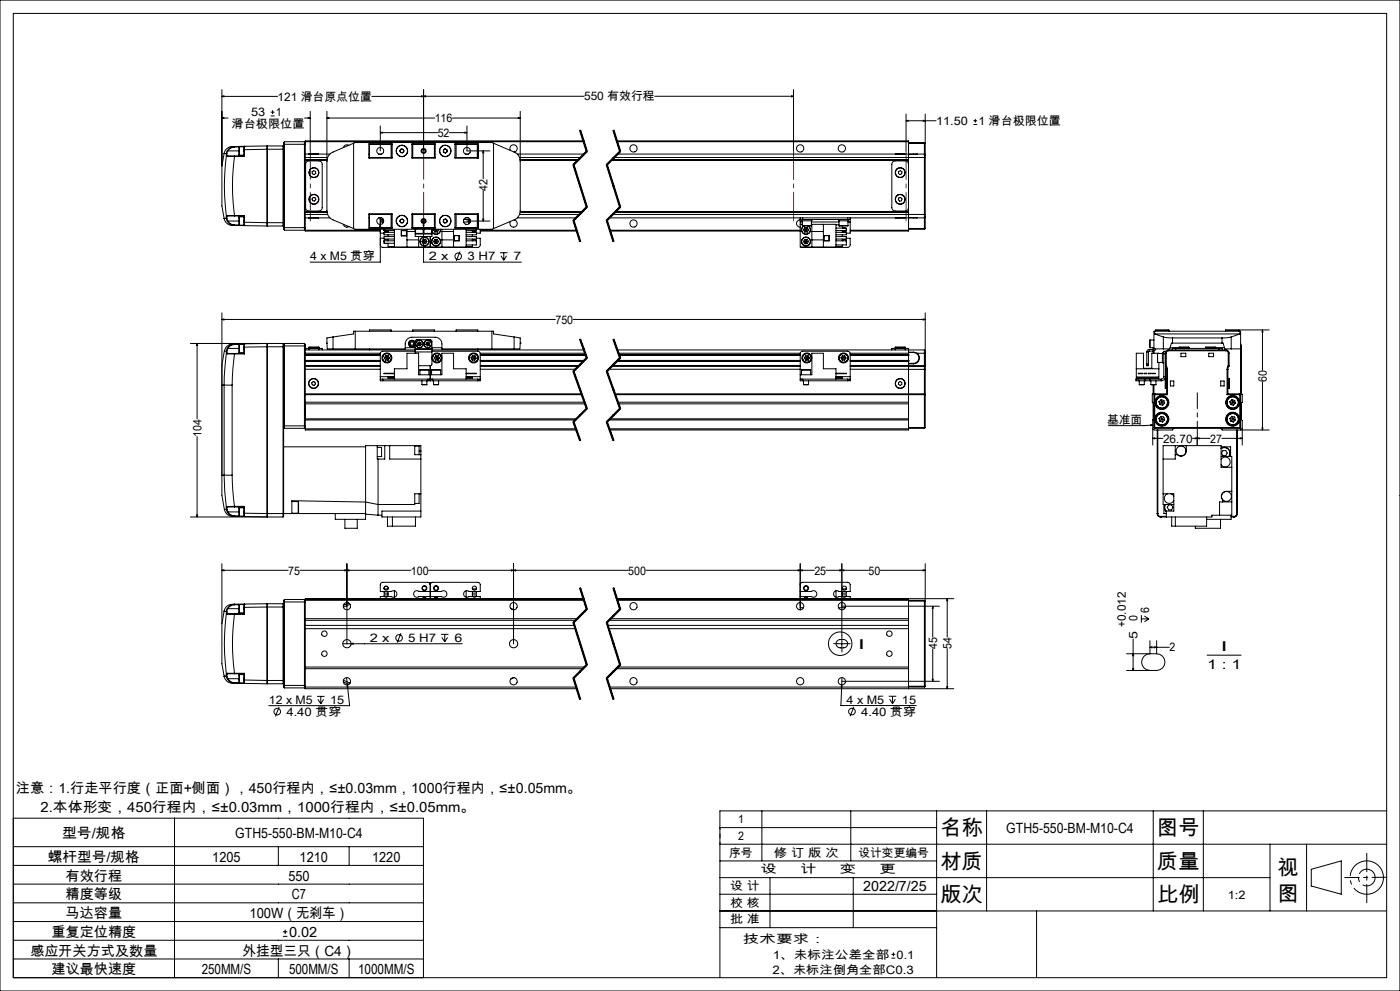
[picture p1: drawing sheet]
<svg xmlns="http://www.w3.org/2000/svg" width="420mm" height="297mm" viewBox="0 0 420 297" stroke-linecap="round" stroke-linejoin="round" font-family="sans-serif">
<defs><g id="words">
<g font-size="6.3">
<text x="282.1" y="250.3">名称</text>
<text x="347.1" y="250.3">图号</text>
<text x="282.1" y="260.3">材质</text>
<text x="347.1" y="260.3">质量</text>
<text x="383.3" y="262.1">视</text>
<text x="383.3" y="269.9">图</text>
<text x="282.1" y="270.3">版次</text>
<text x="347.1" y="270.3">比例</text>
</g>
<g font-size="4.2">
<text x="4.8" y="237.6">注意：1.行走平行度（正面+侧面），450行程内，≤±0.03mm，1000行程内，≤±0.05mm。</text>
<text x="12.2" y="243.3">2.本体形变，450行程内，≤±0.03mm，1000行程内，≤±0.05mm。</text>
<text x="18.6" y="251.3">型号/规格</text>
<text x="70.6" y="251.3">GTH5-550-BM-M10-C4</text>
<text x="301.9" y="249.5">GTH5-550-BM-M10-C4</text>
<text x="14.4" y="258.3">螺杆型号/规格</text>
<text x="19.7" y="263.9">有效行程</text>
<text x="63.7" y="258.3">1205</text>
<text x="86.5" y="263.9">550</text>
<text x="89.9" y="258.3">1210</text>
<text x="111.7" y="258.3">1220</text>
<text x="19.7" y="269.5">精度等级</text>
<text x="87.6" y="269.5">C7</text>
<text x="259" y="267">2022/7/25</text>
<text x="19.7" y="275.2">马达容量</text>
<text x="74.9" y="275.2">100W（无刹车）</text>
<text x="15.5" y="280.8">重复定位精度</text>
<text x="86.7" y="280.8">0.02</text>
<text x="9.1" y="286.4">感应开关方式及数量</text>
<text x="72.7" y="286.4">外挂型三只（C4）</text>
<text x="15.5" y="292">建议最快速度</text>
<text x="60.5" y="292">250MM/S</text>
<text x="86.7" y="292">500MM/S</text>
<text x="107.4" y="292">1000MM/S</text>
</g>
<g font-size="4.1">
<text x="257.5" y="194.5">I</text>
<text x="366.2" y="195.2">I</text>
<text x="362.1" y="200.4">1 : 1</text>
</g>
<g font-size="3.5">
<text x="75.3" y="34.9">53</text>
<text x="82.7" y="34.9">1</text>
<text x="83.3" y="30.1">121 滑台原点位置</text>
<text x="175.2" y="30.1">550 有效行程</text>
<text x="69.4" y="38.4">滑台极限位置</text>
<text x="130.4" y="36.6">116</text>
<text x="131.3" y="41">52</text>
<text x="280.8" y="37.4">11.50</text>
<text x="293.6" y="37.4">1 滑台极限位置</text>
<text x="146.3" y="57.1" transform="rotate(-90 146.3 57.1)">42</text>
<text x="93.1" y="78.1">4 x M5 贯穿</text>
<text x="128.7" y="78.1">2 x</text>
<text x="140.2" y="78.1">3 H7</text>
<text x="154.1" y="78.1">7</text>
<text x="166.6" y="97">750</text>
<text x="380" y="114.5" transform="rotate(-90 380 114.5)">60</text>
<text x="60.4" y="130.8" transform="rotate(-90 60.4 130.8)">104</text>
<text x="332.1" y="127">基准面</text>
<text x="348.9" y="132.6">26.70</text>
<text x="363" y="132.6">27</text>
<text x="86.5" y="172.2">75</text>
<text x="123.3" y="172.2">100</text>
<text x="188.5" y="172.2">500</text>
<text x="244.3" y="172.2">25</text>
<text x="260.5" y="172.2">50</text>
<text x="344.8" y="183.7" transform="rotate(-90 344.8 183.7)">6</text>
<text x="337.7" y="188" transform="rotate(-90 337.7 188)">+0.012</text>
<text x="341.2" y="191.5" transform="rotate(-90 341.2 191.5)">5</text>
<text x="341.2" y="186.2" transform="rotate(-90 341.2 186.2)">0</text>
<text x="110.9" y="192.4">2 x</text>
<text x="122.5" y="192.4">5 H7</text>
<text x="136.3" y="192.4">6</text>
<text x="281.1" y="194.4" transform="rotate(-90 281.1 194.4)">45</text>
<text x="285.4" y="194.4" transform="rotate(-90 285.4 194.4)">54</text>
<text x="350.8" y="195.3">2</text>
<text x="80.7" y="211">12 x M5</text>
<text x="85.9" y="214.5">4.40 贯穿</text>
<text x="99.1" y="211">15</text>
<text x="254" y="211">4 x M5</text>
<text x="258.3" y="214.5">4.40 贯穿</text>
<text x="270.6" y="211">15</text>
<text x="221.4" y="246.8">1</text>
<text x="221.4" y="251.8">2</text>
<text x="218.8" y="256.8">序号</text>
<text x="232.2" y="256.8">修 订 版 次</text>
<text x="257.5" y="256.8">设计变更编号</text>
<text x="228.2" y="261.8">设</text>
<text x="240.1" y="261.8">计</text>
<text x="252" y="261.8">变</text>
<text x="263.9" y="261.8">更</text>
<text x="219.1" y="266.7">设 计</text>
<text x="368.3" y="269.3">1:2</text>
<text x="219.1" y="271.7">校 核</text>
<text x="219.1" y="276.7">批 准</text>
<text x="222.9" y="282.7">技术要求：</text>
<text x="231.8" y="287.3">1、未标注公差全部 0.1</text>
<text x="231.7" y="291.8">2、未标注倒角全部C0.3</text>
</g>
</g></defs>
<g fill="none" stroke="#000" stroke-width=".3">
<path d="M0 0h420v297h-420zM4 4h412v289h-412zM66.6 35.4l.6-.2v.3zM66.6 28.9l.6-.2v.3zM66.6 35.4h1.8M66.6 28.9h16.7M66.6 26.9v22.8M81.2 34.7h1.1M81.2 33.6h1.1M81.8 33.1v1.1M91.4 35.4h1.7M92.5 35.2l.6 .2-.6 .1z"/>
<path d="M93.1 33.4v11.8M98.1 35.4l.6-.2v.3zM98.1 33.4v29.7a2.94 2.94 0 0 0 1.8 2.8l6.2 2.6M98.1 35.4h32.3M114.1 39.8l.6-.2v.3zM114.1 37.7v7.5M114.1 39.8h17.2M126.5 28.7l.6 .2-.6 .1zM127.1 28.9l.6-.2v.3zM127.1 26.9v18.3M134.8 39.8h5.3M135.7 35.4h20.4"/>
<path d="M139.5 39.6l.6 .2-.6 .1zM140.1 37.7v7.5h6.9M155.5 35.2l.6 .2-.6 .1zM156.1 33.4v29.7l-.2 1.2a2.76 2.76 0 0 1-1.7 1.6l-6.1 2.6M173.9 39.1l2 6.3M174 39l2 6.4-4 4 4 12.7-4 4 2 6.3M174.2 39l1 3.2M175.2 28.9h-63.7M183.9 39.1l2 6.3M184 39l2 6.4-4 4 4 12.7-4 4 2 6.3M184.2 39l2 6.3M196.4 28.9h41.7"/>
<path d="M237.5 28.7l.6 .2-.6 .1zM238.1 26.9v18.3M271.8 36.2l.6-.1v.2zM271.8 36.2h9M271.8 34.2v11M277 36.1l.6 .1-.6 .1zM277.6 34.2v12.2M292 37.3h1.2M292 36.2h1.2M292.6 35.6v1.2M66.6 49.7v12l.6 3.8M67.2 46h.1"/>
<path d="M67.2 46l.7 .1M67.2 46l-.6 3.7M67.9 46.6a71.1 71.1 0 0 0 0 18.2M67.9 46.6l.3 .3M67.9 46.1v.5M68.1 46v.5M68.1 46l-.2 .1M68.1 46.5l.2 .2M68.1 46.5l-.2 .1M68.2 46.9h2.1M68.2 45.2l-.3 .9M68.2 45.2h.1"/>
<path d="M68.3 46.7h2M68.3 46.7l-.1 .2M68.3 45.2l-.2 .8M68.3 45.2h3.4M70.3 43.9h-.2a2.52 2.52 0 0 0-2.9 2.1M70.3 46.9a65.7 65.7 0 0 0 0 17.7M70.3 46.7v.2M70.3 43.9a2.6 2.6 0 0 0-2.1 1.3M70.3 43.9v.2M70.3 44.1l-1.5 .5-.5 .6M70.3 46.9h3M70.3 46.7h2.9"/>
<path d="M71.7 44l-1.4 .1M71.8 44v2.5M71.8 44h1.4M71.8 46.5h1.4M73.2 44.9h.1M73.2 44v.9M73.2 46.7l.1 .2M73.2 44.9v1.8M73.2 44h.1M73.3 43.8v1.1M73.3 43.8l6.8-.1v1M73.3 43.8l-.1 .2"/>
<path d="M73.3 44.9v2M73.3 43.8l-3 .1M80.1 44.7v22M80.1 44.7l-6.8 .2M80.1 44.7h5M80.2 43.7v24M80.2 43.7h4.7M80.2 43.7l-.1 .2M84.9 43.7v24M84.9 43.7l.2 .2M85.1 43.2v1.5M85.1 44.7v22"/>
<path d="M85.1 43.2h6.5M85.3 42.5v26.5M85.3 42.5l-.2 .2v.5M85.3 42.5h6M91.3 42.5v26.5M91.3 42.5l.3 .2M91.6 42.7v.5M91.6 42.5v.2M91.6 43.2v25M91.6 46.2h7.4M91.6 47.9h6.5M91.6 48h6.5"/>
<path d="M91.6 42.5h83.5M91.6 47.2h6.7M91.6 47.8h6.5M92 48.5l.7-.3h3a1.02 1.02 0 0 1 1 1v13a1.02 1.02 0 0 1-1 1h-3a1.02 1.02 0 0 1-1-1v-13.2zM92.6 46.2h3M93.6 51.5l.5-.4 .6 .3v.6l-.5 .3-.5-.2zM93.9 59.2l.6 .1 .3 .5-.4 .5-.6-.1-.2-.5zM98.1 48.3a2.94 2.94 0 0 1 1.8-2.7l6.7-2.9h41l6.6 2.9a2.94 2.94 0 0 1 1.9 2.7M104.7 43.6a1.07 1.07 0 0 0-1.7 .6M106.1 42.9v25.6M110.7 46.2h.1M110.7 47.2h.1"/>
<path d="M110.7 43.1h7v4.3h-7zM110.8 47.2h6.9M113.6 46.2h.9M117.3 43.2v4M117.7 43.2h-6.9v4.2M120 45.2l.3 .5M120.3 45.7l.5 .1M120.3 44.7l-.3 .5M120.3 44.7l.6 .1M120.9 44.8l.2 .5M121.1 45.3l-.3 .5M123.6 43.1h7v4.3h-7z"/>
<path d="M123.6 43.2h7M123.6 47.2h7M123.8 43.2v4M124 43.1l.1 .1M130.3 43.2v4M133 45l.1 .6M133.1 45.6l.6 .2M133.5 44.7l.5 .2M133.5 44.7l-.5 .3M134 44.9l.1 .5M134.1 45.4l-.4 .4M136.5 43.2h6.8v4.2"/>
<path d="M136.5 43.1h7v4.3h-7zM136.5 47.2h6.8M136.8 43.2v4M139.6 46.2h.9M143.2 43.2v4M143.3 46.2h.2M143.3 47.2h.2M145 45.2v8.4M145 57.1v9.1M145 45.2l.1 .6h-.3zM148.1 42.9v25.6M153.2 45.1a1.1 1.1 0 0 1 .4-1.6 1.1 1.1 0 0 1 1.5 .6 1.1 1.1 0 0 1-.8 1.5"/>
<path d="M155.2 46.2h20M155.9 47.2h18.3M156 47.9h17.5M156 47.8h17.6M156.1 48h17.3M171.9 49.4l4 12.7M172.2 49.3l4 12.7M175 42.2h-83.4v.3M175.2 42.2l1 3.1zM175.9 45.3l-4 4M176.2 45.5l-4 4M181.9 49.4l4 12.7"/>
<path d="M182.2 49.3l4 12.7M183.4 48h89.2M183.5 47.9h89.1M183.6 47.8h89M184.2 47.2h93.1M185 42.2h87.6v.3M185.1 42.5h87.5M185.2 46.2h88.8M185.9 45.3l-4 4M186.2 45.5l-4 4M268.6 46.2h2.9M269.6 51.4l.5-.3 .5 .4-.1 .6-.5 .2-.5-.3z"/>
<path d="M269.7 59.3l.5-.1 .4 .4-.2 .6-.5 .1-.4-.4zM272.6 49.2a1.02 1.02 0 0 0-1-1h-3a1.02 1.02 0 0 0-1.1 1v13a1.02 1.02 0 0 0 1.1 1h3a1.02 1.02 0 0 0 1-1M272.6 42.5v4.7M272.6 47.2v17.1M272.6 42.7h4.7M272.6 43h4.7M274 46.2h-1.4v1M274 46.2h1.2M274 46.2h.1M277.3 46.2v1M277.3 46.2l.3 .2M277.3 47.2h.3"/>
<path d="M277.3 46.2h-3.3M277.3 42.7l.3 .3h-.3M277.3 42.7v.3M277.3 43v3.2M277.3 47.2v17.1M277.6 46.4v.8M277.6 47.2v17.1M67.2 65.5a2.71 2.71 0 0 0 3.1 2.1M67.2 65.5h.1M67.9 64.8l.2 .1M67.9 64.8v.6M67.9 65.4h.2"/>
<path d="M67.9 65.4l.3 .9M67.9 65.4l-.7 .1M68.1 65.4l.2 .8M68.1 64.9v.5M68.2 64.6h2.1M68.2 64.6l-.3 .2M68.2 64.6l.1 .1M68.2 66.3a2.46 2.46 0 0 0 2.1 1.3M68.3 64.7h2M68.3 64.7l-.2 .2M68.3 66.2l-.1 .1M68.3 66.2l.6 .7 1.4 .5"/>
<path d="M68.3 66.2h3.4M70.3 64.6v.1M70.3 67.4v.2M70.3 64.6h3M70.3 64.7h2.9M70.3 67.6h3M70.3 67.4h1.4M71.8 65v2.5M71.8 65h1.4M71.8 67.5h1.4M73.2 66.6h.1M73.2 66.6v.9"/>
<path d="M73.2 67.5l.1 .1M73.2 67.5h.1M73.2 64.7v1.9M73.3 66.6v1M73.3 64.6l-.1 .1M73.3 64.6v2M73.3 66.6l6.8 .1M80.1 66.7v1l-6.8-.1M80.1 66.7h5M80.1 67.6l.1 .1M80.2 67.7h4.7M85.1 66.7v1.5"/>
<path d="M85.1 68.2l.2 .8M85.1 68.2h6.5M85.1 67.6l-.2 .1M85.3 69h6M91.6 69v.2h22.5M91.6 68.2v.5M91.6 68.7v.3M91.6 63.5h6.5M91.6 65.3h7.4M91.6 64.3h6.7M91.6 63.6h6.5M91.6 69h22.5"/>
<path d="M91.6 68.7l-.3 .3M92.6 65.3h3M103 67.2a1.07 1.07 0 0 0 1.7 .7M106.1 68.5l.5 .2h41l.5-.2M110.7 65.3h.1M110.7 64.1h7v4.3h-7zM110.7 64.3h.1M110.8 64.1v4.1h6.9M110.8 64.2h6.9M113.6 65.3h.9M114.1 67.3l.1 .6h-.3zM114.1 65.2v13.4h-21.1"/>
<path d="M114.1 73.4l.1 .4 .6 .4 13.9-.2M114.1 69.9h1.1M114.1 71.4h1.1M114.6 65.8v.4h.5M114.7 66.2v.9M114.8 65.8h-.7v.7h.6M114.8 65.5v.3M114.8 65.8h.2M115.2 69h.1M115.2 68.2v.2M115.2 68.7v.4h3.1M115.3 69.1a.63 .63 0 0 0 .5 .4 .63 .63 0 0 0 .6-.4v.5"/>
<path d="M115.3 69.2h1M115.5 72.9h.7M116.4 71.6v.6a.61 .61 0 0 0-.6-.4 .61 .61 0 0 0-.5 .4M116.4 70.4v.5M116.4 72.9v1h1.9M117.3 64.2v4M118.3 68.7v5.3h21.5v-5.3M118.3 69.6h-3.1v.8h3.1M118.3 70.9h-3.1v.7h3.1M118.3 72.2h-3.1v.7h3.1M120 66.2l.3 .5M120.3 65.8l-.3 .4"/>
<path d="M120.4 69.1h1.6v1.6h-1.6zM120.4 69.1h1.5v1.5h-1.5zM120.8 65.7l.3 .5M120.8 65.7l-.5 .1M120.9 66.7h-.6M121.1 66.2l-.2 .5M122.1 68.7v5.3M122.1 69.4h2.5M122.1 71.9h3.5M123.6 64.1h7v4.3h-7zM123.6 68.2h7M123.6 64.2h7"/>
<path d="M123.8 64.2v4M124.1 68.2l-.1 .2M124.6 68.7v.3M124.6 70.1v.8h5v-.8M124.6 68.2v.2M124.6 69v1.1M124.6 69h.1M124.6 70.1h5M124.7 70h2.3M124.7 68.7v1.3M125.1 68.2v.2M125.6 70.9v3.1"/>
<path d="M126.6 66.2h1M126.6 72.4l.4 .6M126.6 72.4h1.5M126.9 65.8h.4M127 69h.2M127 68.7v1.3M127 71.8l-.4 .6M127 73h.7M127 71.8l.3 .6M127.1 67l.1 .6h-.3zM127.1 65.5v13.1h29.3M127.2 70h.1"/>
<path d="M127.2 70h1.4M127.2 68.7v1.3M127.2 70h1.3M127.3 72.4l.4 .6M127.3 72.4l-.3 .6M127.7 71.7l-.7 .1M127.7 71.7l.4 .7M127.7 71.7l-.4 .7M128.1 72.4l-.4 .6M128.5 70h.9M129.1 68.2v.2M129.1 70.9v3.1"/>
<path d="M129.4 70h.1M129.5 68.7v1.3M129.5 69h.1M129.6 68.7v.3M129.6 69.2a1.32 1.32 0 0 0 1.5 .9 1.32 1.32 0 0 0 1.1-1.4 1.34 1.34 0 0 1-1 1.5 1.34 1.34 0 0 1-1.6-.8M129.6 68.2h.1M129.6 69v1.1M129.7 68.2l-.1 .2M130.1 68.9h1.5M130.1 72.4h1.5M130.1 72.4l.4 .6M130.1 68.9l.4 .6"/>
<path d="M130.2 68.7l-.1 .2M130.3 64.2v4M130.4 68.4h.1M130.5 69.5h.7M130.5 73h.7M130.5 71.8l-.4 .6M130.5 71.8l.3 .6M130.7 68.7l.1 .2M130.8 72.4l.4 .6M130.8 72.4l-.3 .6M130.8 68.9l.4 .6M130.8 68.9l-.3 .6"/>
<path d="M130.9 68.7l-.1 .2M131.2 71.7l-.7 .1M131.2 71.7l.4 .7M131.2 71.7l-.4 .7M131.5 68.7l.1 .2M131.6 72.4l-.4 .6M131.6 68.9l-.4 .6M132.6 68.7v5.3M132.6 69.4h3.5M132.6 71.9h3.5M133 66.4l.4 .4M133.2 65.8l-.2 .6"/>
<path d="M133.7 65.7l.4 .4M133.7 65.7l-.5 .1M134 66.7l-.6 .1M134.1 66.1l-.1 .6M136.1 68.7v5.3M136.2 70.6h1.6v1.6h-1.6zM136.2 72.1v-1.5h1.5v1.5M136.5 64.1h7v4.3h-7zM136.5 64.2h6.8M136.8 64.2v4M138 75.4l-1.1 2.8M139.1 66.5h1.6"/>
<path d="M139.1 65.8h1.9M139.6 65.3h.9M139.8 67.2v.1M139.8 68.2v.2M139.8 69.6h3.1v.8h-3.1M139.8 70.9h3.1v.7h-3.1M139.8 72.2h3.1M139.8 69.1h3.1M140.1 66.2h6.9M140.6 65.8v.4h.5M140.7 66.2v.9M141.7 68.2v.2"/>
<path d="M141.7 69.1v.5M141.7 70.4v.5M141.7 71.6v.6M141.7 73.4v.5h-1.9M141.7 69.1a.63 .63 0 0 0 .6 .4 .63 .63 0 0 0 .6-.4M141.7 72.2a.61 .61 0 0 1 .6-.4 .61 .61 0 0 1 .6 .4M141.8 69.2h1M142 68.4h.7M142.9 68.4h.1M142.9 72.2v.4M142.9 71.4h1.2v2.1l-.3 .5-.5 .2-13.9-.2M142.9 68.7v.4"/>
<path d="M142.9 72.2v1.2h-3.1M142.9 69h.1M143.2 64.2v4M143.3 67.6v.1M143.3 66.2h.2M143.3 65.3h.2M143.3 65.8h.2M143.3 64.1v4.1h-6.8M143.3 64.3h.2M143.4 66.5h.1M144.1 68.7v1.2h-1.2M144.1 69.2h28.9"/>
<path d="M144.1 69h28.8M144.8 65.6h.3l-.1 .6zM150 75.7h2.3M150.3 76.7l.8 1.3M151.1 75.7v2.3M152 76.7l-.9 1.3M154.3 65.9a1.1 1.1 0 0 1 .8 1.4 1.1 1.1 0 0 1-1.5 .7 1.1 1.1 0 0 1-.4-1.6M155.2 65.3h17.6M155.9 64.3h17.9M156 63.6h18.4M171.9 66.1l2 6.3M172.2 66l2 6.3"/>
<path d="M174.6 63.5h-18.6M175.9 61.9l-4 4M176.2 62.2l-4 4M181.9 66.1l2 6.3M182.2 66l2 6.3M182.8 65.3h57.3M183 69h57.1M183 69.2h57.1M183.8 64.3h93.5M184.5 63.6h88.1M184.6 63.5h88M185.9 61.9l-4 4"/>
<path d="M186.2 62.2l-4 4M240.1 65.9a1.09 1.09 0 0 0-1.2 1.1 1.09 1.09 0 0 0 1.2 1.1M240.1 65.8h.7M240.1 65.3h.7M240.1 65.8v.7M240.1 65.3v.5M240.1 66.5v7.5h10.7v-6.8h-7.4M240.1 67.2h.6M240.1 66.5h.6M240.6 65.8v.4h3v-.4M240.7 67.6h2.7M240.7 66.2v1.4"/>
<path d="M240.8 65.3v.5M240.8 65.3h13.5M240.8 65.8h13.5M241.1 72.4l.3 .7M241.1 68.9l.3 .6M241.1 68.9h1.5M241.2 67.7a1.35 1.35 0 0 0-.4 2 1.35 1.35 0 0 0 2.1 0 1.35 1.35 0 0 0-.5-2M241.3 67.7a1.29 1.29 0 0 0-.5 2 1.29 1.29 0 0 0 2 0 1.29 1.29 0 0 0-.5-2M241.4 71.8l-.3 .6M241.4 71.8l.8 1.2M241.4 68.2h.8M241.4 68.2l-.3 .7"/>
<path d="M241.4 68.2l.4 .7M241.4 69.5h.8M241.8 68.9l.4 .6M241.8 68.9l-.4 .6M242.1 71.7l-.7 .1M242.1 71.7l.5 .7M242.1 71.7l-.7 1.4M242.2 68.2l.4 .7M242.2 68.2l-.4 .7M242.2 73l-.8 .1M242.6 72.4l-.4 .6M242.6 72.4h-1.5"/>
<path d="M242.6 68.9l-.4 .6M243.4 66.2v1.4M243.4 66.5h8.3M243.6 67.2v6.8M243.6 69.4h3.4M243.6 71.9h3.4M247 67.2v6.8M247.2 70.6h1.5v1.6h-1.5zM247.2 72.1v-1.5h1.5v1.5M250.8 68.4h3.1v.7M250.8 69.6h3.1v.8h-3.1M250.8 70.9h3.1v.7h-3.1"/>
<path d="M250.8 72.2h3.1M250.8 69.1h3.1M250.8 67.4h.9M251.6 65.8v.4h3v-.4M251.7 67.6v.1M251.7 67.6h2.7M251.7 66.2v1.4M251.7 67.7h.1M252.7 67.7v.7M252.7 69.1v.5M252.7 70.4v.5M252.7 71.6v.6"/>
<path d="M252.7 73.4v.5h-1.9M252.7 69.1a.63 .63 0 0 0 .6 .4 .63 .63 0 0 0 .6-.4M252.7 72.2a.61 .61 0 0 1 .6-.4 .61 .61 0 0 1 .6 .4M252.8 69.2h1M253 68.4h.6M253.9 68.7v.4M253.9 72.2v.4M253.9 71.4h1.2l-.1 2.3-.7 .5-13.9-.2M253.9 72.2v1.2h-3.1M253.9 69h.1M254.3 65.3h19.7M254.3 65.8h.8"/>
<path d="M254.3 65.3v.5M254.4 67.6l-2.7 .1M254.4 66.2v1.4M254.4 66.5h.7M255.1 65.8v.7M255.1 65.3v.5M255.1 66.5v3.4h-1.2M255.1 69h17.5M268.6 65.3h2.9M271.5 65.3h.1M272.6 64.3v4.7M272.6 69v.2h-17.5"/>
<path d="M272.6 64.3v.9h1.4M272.6 68.5h4.7M272.6 68.7h4.7M274 65.2l1.1 .1M274 65.3h1.1M274 65.2v.1M275.1 65.3h2.2M277.3 64.3h.3M277.3 64.3v1M277.3 68.5h.3M277.3 68.5v.2M277.3 65.3v3.2"/>
<path d="M277.6 64.3v.7M277.6 65l-.3 .3M277.6 68.5l-.3 .2M277.6 65v3.5M66.6 95.7l.6-.1v.3zM66.6 93.8v48.6M66.6 95.7h100M106.6 99.3v5.3M110.8 99.3v-.4h6.5v.4M123.8 99.3v-.4h6.5v.4M136.8 99.3v-.4h6.4l.1 .4M147.6 99.3v5.3"/>
<path d="M171.9 95.7h105.7M277 95.6l.6 .1-.6 .2zM277.6 93.8v15.8M346.4 99.3v.8M346.7 99.3v-.4h4v.4M346.7 99h4M367.7 99h4M371.7 98.9v.4M372 99.3v.8M378.7 98.9l.2 .6h-.3zM378.7 98.9v12.1M380.8 98.9h-13.1v.4"/>
<path d="M57.1 102.9h27.8M59.1 102.9v22.7M59.1 102.9l.2 .6h-.4zM67.2 115.4h2.4M67.2 115.4v27M67.3 105.2l-.7 4.2v6h.6M67.3 105.2l.6 .1M67.9 105.8l-.7 9.6M67.9 105.8l.3 .2M67.9 105.3v.5M68.1 105.7l-.2 .1M68.1 105.7l.2 .2"/>
<path d="M68.1 105.2v.5M68.1 105.2l-.2 .1M68.2 106l2.1 .1M68.2 104.3l-.3 1M68.2 104.3l.1 .1M68.3 105.9h2M68.3 105.9l-.1 .1M68.3 104.4l-.2 .8M68.3 104.4h3.4M69.6 115.4v27M70.3 103.1a2.69 2.69 0 0 0-3 2.1M70.3 106.1l-.7 9.3"/>
<path d="M70.3 105.9v.2M70.3 103.1l-1.2 .4-.9 .8M70.3 103.1v.2M70.3 103.3l-.8 .1-1.2 1M70.3 105.9h2.9M70.3 106.1h3M71.7 103.2l-1.4 .1M71.8 103.2v2.5M71.8 105.7h1.4M71.8 103.2h1.4M73.2 104h.1M73.2 105.9l.1 .2"/>
<path d="M73.2 103.2v.8M73.2 104v1.9M73.2 103.2h.1M73.3 103v1M73.3 103l6.8-.1v1M73.3 103l-.1 .2M73.3 104v2.1M73.3 103l-3 .1M80.1 103.1l.1-.2v52l-.1-.1M80.1 103.9l-6.8 .1M80.1 103.9v50M80.1 103.9h5"/>
<path d="M84.9 102.9v52M84.9 102.9l.2 .3M85.1 103.2v.5M85.1 103.7v23.9M85.1 103.7h6.5M85.3 102.9v25.5M85.3 102.9h6M85.3 102.9l-.2 .3M91.3 102.9v25.5M91.3 102.9l.3 .3v.5M91.6 118v.3M91.6 118.3v10.6h81.3"/>
<path d="M91.6 118.3h82.9M91.6 118h82.8M91.6 104.9h33M91.6 106.4h22.5M91.6 108.2h22.5M91.6 106.5h22.5M91.6 108h22.5M91.6 105.9h22.5M91.6 110.7h22.5M91.6 106.3h22.5M91.6 108.3h22.5M91.6 109.5h22.5"/>
<path d="M91.6 109.8h22.5M91.6 103.7v14.3M91.7 104.9v-.5h5v.5M92.7 104.1h3M92.7 104.1v.8M92.7 104.4h2.9M93.5 114.8l.4-.4 .6 .1 .1 .6-.4 .4-.5-.2zM95.7 104.1v.8M98.1 102.8h.1M98.1 102.8l.1 1.8h1.7M99.9 104.6h21.7a3.2 3.2 0 0 1 .6-2.9l1.4-.6h7a2.05 2.05 0 0 1 2 2v1.5h21.6M99.9 101l-1.8 .3v1.5"/>
<path d="M99.9 101l6.2-.9v-.8h42v.8l6.1 .9M99.9 101v3.6M110.8 104.6v.3M114.1 113.6v.5h.7M114.1 113.6h.7M114.1 112.9v.7M114.1 112.9h4.2M114.8 113.6h13.5M114.8 114.1h13.5M114.8 113.6v.5M115.3 107.2l.3 .7M115.3 107.2l.8 .1"/>
<path d="M115.6 107.9h.8M115.7 106.6h.8M115.7 106.6l-.4 .6M115.7 106.6l.4 .7M116.1 107.3h.7M116.1 107.3l.3 .6M116.5 106.6l.3 .7M116.5 106.6l-.9 1.3M116.8 107.3l-.4 .6M118.3 113.6v-3.1h3.8v-4.6h3.5v6.4h7v-6.4h3.5v4.6h3.7v3.1M118.3 113h-1.9v.3h1.9M118.3 111.9h-3.1l3.1 .1"/>
<path d="M121.6 104.2h3M124.6 104.7v.8M124.6 104.5v.2M124.6 104.5v-2.4l.5-.3 4.3 .1 .2 .3v2.3M124.6 105.3h-9.8a.73 .73 0 0 0-.7 .7v6.9M124.6 104.7h5M124.6 105.5h5M124.6 105.5v.4M124.6 104.5h5M125.3 102.9l.1 .6M125.3 102.9l.5 .2M125.4 103.5l.5 .1"/>
<path d="M125.6 109.6h3.5M125.7 102.5l.6 .2M125.7 102.5l-.4 .4M125.7 102.5l.2 1.1M125.8 103.1l-.4 .4M125.8 103.1l.6 .2M126 110.8h.1M126 110.9h2.7M126 110.9v1.4M126 110.8h2.6M126.3 102.7l.1 .6M126.3 102.7l-.5 .4"/>
<path d="M126.4 103.3l-.5 .3M126.6 115.2h1.5M126.6 114.1v1.1M127.8 103.3l.4 .3M127.9 102.7l-.1 .6M127.9 102.7l.4 .4M128.1 114.1v1.1M128.3 113.6h1.5M128.3 114.1h.8M128.3 103.1l.5 .4M128.3 103.1l-.5 .2M128.3 113.6v.5"/>
<path d="M128.4 102.5l.5 .4M128.4 102.5l-.5 .2M128.4 102.5l-.2 1.1M128.7 110.9h.1M128.7 110.9v1.4M128.8 103.5l-.6 .1M128.9 102.9l-.1 .6M128.9 102.9l-.6 .2M129.1 114.1h.7M129.1 109.6v4.5M129.5 110.9h2.7M129.5 110.9v1.4"/>
<path d="M129.6 104.7v.8M129.6 105.5v3.7l-.5 .4M129.6 104.5v.2M129.6 105.3h13.7a.73 .73 0 0 1 .8 .7v6.9M129.6 104.9h45.6M129.6 104.2h3M129.8 113.6h13.5M129.8 114.1h13.5M129.8 113.6v.5M130.1 115.2h1.5M130.1 114.1v1.1M130.3 107.2l.4 .7"/>
<path d="M130.3 107.2l.8 .1M130.7 107.9h.7M130.7 106.6h.8M130.7 106.6l-.4 .6M130.7 106.6l.4 .7M131.1 107.3h.7M131.1 107.3l.3 .6M131.1 107.3l-.4 .6M131.5 106.6l.3 .7M131.5 106.6l-.4 .7M131.6 114.1v1.1M131.8 107.3l-.4 .6"/>
<path d="M132.1 110.8l-2.6 .1M132.2 110.9h.1M132.2 110.9v1.4M139.8 113h1.9v.3h-1.9M139.8 111.9h3.1l-3.1 .1M139.8 112.9h4.3M141.3 107.2l.3 .7M141.3 107.2l.8 .1M141.6 107.9h.8M141.7 106.6h.8M141.7 106.6l-.4 .6M141.7 106.6l.4 .7"/>
<path d="M142.1 107.3h.7M142.1 107.3l.3 .6M142.5 106.6l.3 .7M142.5 106.6l-.9 1.3M142.8 107.3l-.4 .6M143.3 113.6h.8M143.3 104.6v.3M143.3 113.6v.5M144.1 113.6v.5h-.8M144.1 112.9v.7M144.1 106.4h31.6M144.1 108.2h31.1"/>
<path d="M144.1 106.5h31.7M144.1 108h31.2M144.1 105.9h31.4M144.1 110.7h28.5M144.1 106.3h31.6M144.1 108.3h30.9M144.1 109.5h29.7M144.1 109.8h29.4M154.2 101l1.9 .3v1.5M154.2 101v3.6M156.1 102.8l-.1 1.8h-1.8M156.1 102.8h.1"/>
<path d="M171.9 111.3l4 11.2M172.2 111.2l4 11.2M173.9 101.7l2 5.6M174 101.7l2 5.6-4 4 4 11.1-4 4 2 5.6M174.2 101.6l1 2.8M175.2 104.4l1 2.8zM175.9 107.1l-4 4M176.2 107.4l-4 4M181.9 111.3l4 11.2M182.2 111.2l4 11.2M182.6 110.7h57.5M183.5 109.8h56.6"/>
<path d="M183.8 109.5h56.3M183.9 101.7l2 5.6M184 101.7l2 5.6-4 4 4 11.1-4 4 2 5.6M184.2 101.6l2 5.6M184.4 118h92.9M184.5 118.3h92.8M185.1 108.3h55M185.2 104.9h92.1M185.2 108.2h54.9M185.3 108h54.8M185.5 105.9h54.6M185.7 106.3h54.4"/>
<path d="M185.7 106.4h54.4M185.7 106.5h54.4M185.9 107.1l-4 4M186.2 107.4l-4 4M240.1 113.6h.7M240.1 112.3h3.5v-6.4h3.4v4.6h3.8v3.1M240.5 110.9h2.7M240.5 110.9h.1M240.5 110.9v1.4M240.8 113.6h13.5M240.8 113.6v.5M240.8 114.1h13.5"/>
<path d="M241.1 115.2h1.5M241.1 114.1v1.1M241.3 107.3l.4 .6M241.7 106.6l-.4 .7M241.7 106.6l.3 .7M242 107.3l.5 .6M242 107.3l-.3 .6M242.4 106.6h-.7M242.4 106.6l.4 .6M242.4 106.6l-.4 .7M242.5 107.9h-.8M242.6 114.1v1.1"/>
<path d="M242.8 107.2l-.3 .7M242.8 107.2l-1.5 .1M243.2 110.9v1.4M250.8 113h1.9v.3h-1.9M250.8 111.9h3.1l-3.1 .1M250.8 112.9h4.3M252.3 107.2l.4 .7M252.3 107.2l1.5 .1M252.7 107.9h.7M252.7 106.6h.7M252.7 106.6l-.4 .6M252.7 106.6l.7 1.3"/>
<path d="M253.4 106.6l.4 .7M253.4 106.6l-.7 1.3M253.8 107.3l-.4 .6M254.3 113.6h.8M254.3 113.6v.5M255 105.9h17.6M255.1 109.5h17.5v.3M255.1 112.9v-6.9a.73 .73 0 0 0-.8-.7h-13.5a.73 .73 0 0 0-.7 .7v8.1h.7M255.1 113.6v.5h-.8M255.1 112.9v.7M255.1 106.4h17.5M255.1 108.2h17.5"/>
<path d="M255.1 106.5h17.5M255.1 108h17.5M255.1 110.7h22.2M255.1 106.3h17.5M255.1 108.3h17.5M255.1 109.8h17.5M267.5 104.9v-.5h5.1v.5M268.6 104.1h3M268.6 104.1v.8M268.6 104.4h2.9M269.6 114.6l.5-.3 .4 .3v.6l-.4 .3-.5-.3zM271.6 104.1v.8"/>
<path d="M272.6 110.7v18.2h-89.7M272.6 104.9v1M272.6 106.3v.1M272.6 108.2v.1M272.6 109.8v.9M272.6 106.4h.1M272.6 108.2h.1M272.6 104.9v.6h1.4M272.6 109.6v.3M272.6 109.9v.8M272.6 105.9v.4M272.6 106.4v1.8"/>
<path d="M272.6 108.3v1.3M272.6 109.6h4.7M272.6 109h1.4M272.6 108.9h1.4M272.6 109.9h4.7M272.6 105.7h1.4M274 105.5l1.1 .4M274 105.7a1.62 1.62 0 0 1 1.7 1.6 1.62 1.62 0 0 1-1.7 1.6M274 105.5v.2M274 108.9v.1M275.1 105.9a1.77 1.77 0 0 1 .6 1.9 1.77 1.77 0 0 1-1.7 1.2M275.1 105.9h2.2"/>
<path d="M277.3 118l.3 .3h-.3M277.3 118v.3M277.3 104.9v1M277.3 104.9l.3 .2v.8h-.3M277.3 109.6h.3M277.3 109.6v.3M277.3 109.9v.8M277.3 110.7h.3M277.3 105.9v3.7M277.3 110.7v7.3M277.3 118.3v9.8M277.6 109.7l-.3 .2"/>
<path d="M277.6 109.6v.1M277.6 109.7v1M277.6 110.7v17.4M340.9 110.5h6.8M341 113h6.5v.3h-6.5zM341.5 111.9l1.3 .1zM341.5 113.6h-.7v.5h.7M341.5 113.6h6.9M341.5 114.1h2M341.5 113.6v.5M341.8 115.2h1.5M341.8 114.1v1.1"/>
<path d="M343.3 111.9l.7 .1zM343.3 114.1v1.1M343.5 114.1h1.5M343.5 113.6v.5M344 109.1v.5h.5v-.5M344 105.5h.5M344 109.1h.5M344 105.5v3.6M344.5 111.9l.8 .1zM344.5 105.5v3.6M344.8 104.7l-.6 .2-.2 .6M344.8 105.2l-.3 .3"/>
<path d="M344.8 104.7v.5M344.9 102l.1 2.2M344.9 102h.1M345 101.9l-.1 .1M345 101.9v2.3M345 104.2h1.2M345 101.9h1.2M345 113.6v.5M345 114.1h3.4M345.3 115.2h1.5M345.3 114.1v1.1M345.8 111.9l.8 .1z"/>
<path d="M345.9 118l-.2 .2v2.3l.5 .5M345.9 118h4.1M345.9 104.2v1.7M345.9 115.3v2.7M346.2 104.5l-.3 .2h-1.1M346.2 118.3h.2M346.2 118.3l.1-.3 .1 .3M346.2 105.2v.7M346.2 115.3v2.7M346.2 118.3v9.8M346.4 100.1h25.6M346.4 100.1l2.6 .9"/>
<path d="M346.4 118.3h3.8M346.4 118.3v9.8M346.7 104.6l-.5 .6h-1.4M346.8 114.1v1.1M347.2 105.9l.1 2.7zM347.2 108.6h.1M347.3 108.6h1.4M347.7 105.9h.1M347.7 108.6v5M348.3 119.8l-.6 .6M348.3 119.8l.8 .2M348.3 119.8l.2 .8"/>
<path d="M348.4 113.6v.5M348.7 105.9h-3.2v4.5h-2.5v-4.5h-2.1v7.7M349 101l2.8 .3M349 104.6h-2.8v-5.3h26v18.7M349 101v3.6M349.1 105.8h-.4v3h.4M349.1 112.9l-.2 .5-.5 .2M349.1 112.9h.5M349.1 106h.5M349.1 106v6.9M349.6 113.4v3M349.6 112.9a1.26 1.26 0 0 1-1.2 1.2"/>
<path d="M349.6 105.9v-.6h-.5v.7M349.6 105.9h.3M349.6 116.4h.3M349.6 113.4h.3M349.6 105.9v7M349.7 109.9l.3 .8M349.9 109.6v.1M349.9 109.6h-.3l.1 .3M349.9 105.9v3.7M349.9 113.4l.1 .1M349.9 109.7l.3 1M349.9 109.7l-.2 .2"/>
<path d="M349.9 113.4v3M350 116.3l-.1 .1M350 118l.2 .3M350 110.7h.2M350 110.7v7.3M350.2 110.7v7.6M350.6 105.1l-.6 .3-.1 .5M350.6 104.9v.2M350.6 104.9a.96 .96 0 0 0-1 1M350.6 104.9h17.1M350.6 105.1h17.1M351 104.2h2.7"/>
<path d="M351.1 114.2h1v1.5h-1zM351.8 102.8h-.4l-.5 1.8h-1.9M351.8 102.8h14.8M351.8 101.3h14.8M351.8 101.3v1.5M352.7 104.4h-1v.5M352.7 104.4h13M352.7 104.4v.5M353.7 104.1h3M353.7 104.3l.1 .1M353.7 104.3h3M353.7 104.1v.2"/>
<path d="M354.3 105.9h1.4v1h-1.4zM356.7 104.3l-.1 .1M356.7 104.1v.2M361.7 104.1h3M361.7 104.3v.1M361.7 104.3h3M361.7 104.1v.2M362.6 105.9h1.5v1h-1.5zM364.7 104.3l-.1 .1M364.7 104.2h2.6M364.7 104.1v.2M365.7 104.4h1v.5"/>
<path d="M365.7 104.4v.5M366.2 114.2h1v1.5h-1zM366.6 102.8h.3l.5 1.8h2M366.6 101.3v1.5M367.7 105.1l.6 .2 .2 .6M367.7 104.9v.2M367.7 104.9a.96 .96 0 0 1 1 1M368.1 110.7h.3M368.1 118.3h3.8M368.1 110.7v7.6M368.4 116.3v.1M368.4 118l-.3 .3"/>
<path d="M368.4 118h4M368.4 110.7v7.3M368.4 113.4v.1M368.4 109.7l-.3 1M368.4 109.7l.3 .2M368.4 113.4v3M368.4 116.4h.3M368.4 113.4h.3M368.5 109.6l-.1 .1M368.5 109.6h.2M368.5 105.9h.2M368.5 105.9v3.7"/>
<path d="M368.7 109.9l-.3 .8M368.7 113.4v3M368.7 109.6v.3M368.7 105.9v3.7M369.4 101l-2.8 .3M369.4 104.6h2.8M369.4 101v3.6M369.6 119.8l.8 .2M369.6 119.8l-.6 .6M369.6 119.8l.2 .8M371.9 118.3h.3M371.9 118.3v-.3l.3 .3"/>
<path d="M371.9 118.3v9.8M372 100.1l-2.6 .9M372.2 103.1l.2 .6M372.2 103.7h.2M372.2 118.3v9.8M372.4 118l.3 .2v2.3l-.5 .5M372.4 103.7v14.3M378.7 114.5v14.4M59.1 130.8v24.1M85.1 128.1v26.7l-.2 .1M85.1 127.6v.5M85.1 133.9h24.6"/>
<path d="M85.1 127.6h6.5M85.1 128.1l.2 .3M85.3 128.4h6M91.6 120.5h83.7M91.6 121h83.9M91.6 125.5h81.4M91.6 125.9h81M91.6 128.5h81.2M91.6 128.1l-.3 .3M113.2 134.1h1.3v2.7h-1.3M113.2 133.6v4h2.2v-4M113.4 137.6v16.8"/>
<path d="M116.9 133.6v4h9.4M124.4 133.7h1.3v2.6M124.4 133.6v2.7h1.9M125.7 135.1h.6M126.3 135.1v1.2M126.3 136.3v18.6h-11.7v-1.7h11.7M126.3 135.1v-1.5h-16.6v22h-9.1v-1.7M171.9 126.5l2 5.6M172.2 126.4l2 5.6M175.9 122.3l-4 4M176.2 122.6l-4 4M181.9 126.5l2 5.6"/>
<path d="M182.2 126.4l2 5.6M182.6 125.9h90M182.8 128.5h89.8M183 125.5h89.6M185.3 120.5h87.3M185.5 121h87.1M185.9 122.3l-4 4M186.2 122.6l-4 4M272.6 128.1h4.7M272.6 128.4h4.7M277.3 128.1h.3M277.3 128.1v.3"/>
<path d="M277.6 128.1l-.3 .3M345.2 127.3l.6 .1-.6 .2zM345.8 131.4l.6-.2v.3zM345.8 131.4h3.1M345.8 127.4l-13.2 .2M345.9 120.8v5M346.2 128.1l.2 .3M346.2 128.1h.2M346.2 125.5l-.4 .4v7.5M346.4 128.1v.3M346.4 128.1h25.5M346.4 128.4h25.5"/>
<path d="M347.2 128.9v25M347.3 128.9v25M347.7 120.4l.2 .8M347.7 120.4l1.7 .4M347.7 125.4l.2 .9M347.7 125.4l1.7 .4M347.9 121.2l.9 .3M347.9 126.3l.9 .2M348.3 124.8l.8 .2M348.3 124.8l-.6 .6M348.3 124.8l.2 .8M348.5 120.6l.3 .9"/>
<path d="M348.5 120.6l-.6 .6M348.5 125.6l.3 .9M348.5 125.6l-.6 .7M349.1 120l.3 .8M349.1 120l-.6 .6M349.1 125l.3 .8M349.1 125l-.6 .6M349.4 120.8l-.6 .7M349.4 125.8l-.6 .7M352.2 128.4l-.5 .5h-5.5l-.4-.4M352.6 133.6v4h-3.7M355.9 133.6v1.5a1.56 1.56 0 0 1-1 1.5 1.56 1.56 0 0 1-1.7-.3h-.6"/>
<path d="M357.8 131.4h5.2M358.6 131.2l.6 .2-.6 .1zM359.2 131.4l.6-.2v.3zM359.2 131v2.4M366.2 128.4l.5 .5h14.1M366.3 137.7a1.5 1.5 0 0 1 2.3-.4 1.5 1.5 0 0 1 0 2.3 1.5 1.5 0 0 1-2.3-.3M366.3 134.3a1.77 1.77 0 0 1 2.3 .3 1.77 1.77 0 0 1 .2 2.2M366.3 134.5a1.65 1.65 0 0 1 2.2 .1 1.65 1.65 0 0 1 .1 2.2M366.3 136.8h3.2v17.6h-5.9v.5h-15.4M366.3 133.9h2.9v2.9M366.6 131.4h6.1M366.9 135h.8l.5 .8-.5 .8h-.8l-.5-.8z"/>
<path d="M369 125.4l.2 .9M369 125.4l.8 .2M369 120.4l.2 .8M369 120.4l.8 .2M369.2 126.3l.8 .2M369.2 121.2l.8 .3M369.6 124.8l.8 .2M369.6 124.8l-.6 .6M369.6 124.8l.2 .8M369.8 125.6l.2 .9M369.8 125.6l.8 .2M369.8 120.6l.2 .9"/>
<path d="M369.8 120.6l.8 .2M370.4 125l.2 .8M370.4 125l-1.2 1.3M370.4 120l.2 .8M370.4 120l-1.2 1.2M370.6 125.8l-.6 .7M370.6 120.8l-.6 .7M371 128.9v25M371.2 128.9v25M371.9 128.1v.3M371.9 128.1h.3M372.1 131.2l.6 .2-.6 .1z"/>
<path d="M372.2 128.1l-.3 .3M372.2 125.5l.5 .5v7.4M372.4 120.8v5M372.7 128.4l-.5 .5M378.6 128.3h.3l-.2 .6zM57.1 154.9h27.8M58.9 154.3h.4l-.2 .6zM66.6 142.4v6l.7 4.3M66.6 142.4h.6M67.2 142.4l.2 4.8 .5 4.8M67.2 142.4h2.4M67.3 152.7a2.63 2.63 0 0 0 3 2.1"/>
<path d="M67.9 152l.2 .1M67.9 152v.6M67.9 152.6h.2M67.9 152.6l.3 .9M67.9 152.6l-.6 .1M68.1 152.1v.5M68.1 152.6l.2 .8M68.2 151.8l-.3 .2M68.2 151.8l.1 .1M68.2 153.5a2.75 2.75 0 0 0 2.1 1.3M68.3 151.9h2M68.3 151.9l-.2 .2"/>
<path d="M68.3 153.4l-.1 .1M68.3 153.4l.6 .7 1.4 .5M68.3 153.4h3.4M69.6 142.4l.7 9.4M70.3 151.8h-2.1M70.3 151.8v.1M70.3 154.6v.2M70.3 151.8h3M70.3 151.9h2.9M70.3 154.8h3M70.3 154.6h1.4M71.8 152.2v2.5"/>
<path d="M71.8 152.2h1.4M73.2 153.8v.9M73.2 153.8h.1M73.2 154.7l.1 .1M73.2 154.7h-1.4M73.2 151.9v1.9M73.3 153.8v1M73.3 151.8l-.1 .1M73.3 151.8v2M73.3 153.8l6.8 .1M80.1 153.9v1l-6.8-.1M80.1 153.9h29.6"/>
<path d="M87.6 153.8h1.9M87.6 150.3h1.9M89.5 150.3v3.5M103.5 155.6v2.7h3.7v-2.7M109.7 154.1l3.7 .3M113.4 154.4h1.2M116.2 154.9v2.8h8.4v-2.8M117.7 154.9v2.8M125.7 148v2.9h-1.3M126.3 148h-1.9v3.2h-11l-3.7-.7-22.1-.4v3.8M347.2 153.9a1.09 1.09 0 0 0 1 1M347.2 153.9h.1"/>
<path d="M347.3 153.9a.84 .84 0 0 0 .9 .9M348.2 154.9h.1M348.2 154.8h1.7M348.2 154.8v.1M348.9 148h3.2v5.2h-2.2v1.7M349.2 151.2v2.7h.7M349.5 151.2a1.72 1.72 0 0 0 .4 2.1M349.6 151.2v.1a1.63 1.63 0 0 0 .3 1.9M350.3 148a1.5 1.5 0 0 0-.6 2.4 1.5 1.5 0 0 0 2.4-.4M350.6 151.3h.9l.4 .7-.4 .8h-.9l-.4-.8zM351.3 148l.8 .7M351.5 154.9v2.8h10.5v-2.8"/>
<path d="M352.6 154.9v2.8M366.1 155.6v2.7h-7.5v-.6M369.3 154.9h.9M369.3 154.8h.9M369.3 154.4v1.2h-7.3M369.5 147.2h-1.6a1.53 1.53 0 0 0-1.4 1 1.53 1.53 0 0 0 .3 1.7v.5M369.5 140h-3.2v-6.4h-17.4v17.6h3.2M369.5 150.4h-3.6v4M370.2 154.8v.1M371 153.9a.84 .84 0 0 1-.8 .9M371 153.9h.2M371.2 153.9a1.09 1.09 0 0 1-1 1"/>
<path d="M66.6 170.9l.6-.1v.3zM66.6 170.9h19.9M66.6 168.9v18M85.3 179.7v26.5M85.3 179.7l-.2 .2v.5M85.3 179.7h6M90 170.9h33.3M91.3 179.7v26.5M91.3 179.7l.3 .2h83.6M91.6 179.6h83.5M103.5 170.8l.6 .1-.6 .2zM104.1 170.9l.6-.1v.3z"/>
<path d="M104.1 168.9v24M114.1 179.4v-.6h3.2a1.04 1.04 0 0 0 1.5 0 1.04 1.04 0 0 0 0-1.5 1.04 1.04 0 0 0-1.5 0h-3.2v-2.2l.2-.4 .5-.2h13.5l.6 .2 .2 .6 .2-.6 .5-.2h13.5l.6 .2 .2 .4v2.2h-3.3a1.04 1.04 0 0 0-1.4 0 1.04 1.04 0 0 0 0 1.5 1.04 1.04 0 0 0 1.4 0h3.3v.6M115.2 176.1v.4M115.2 177.3v.5h1.2M115.3 179.4l.5-.3 .5 .3M115.5 175.8h.7M116.4 176.1v.4h-1.1M116.4 177.3v1.5M116.4 178.3h-1.2v.5M118.3 177.1v1.9M124.2 177.4a1.08 1.08 0 0 1 1.6-.1h6.5a1.04 1.04 0 0 1 1.5 0 1.04 1.04 0 0 1 0 1.5 1.04 1.04 0 0 1-1.5 0h-6.6a1.01 1.01 0 0 1-1.3-.1 1.01 1.01 0 0 1-.2-1.3zM126.6 179.4l.7-.4 .7 .4"/>
<path d="M126.8 179.4l.5-.2 .5 .2M128.6 170.9h59.9M128.7 174.6h.7M129.1 174.6v4.8M130.2 179.4l.6-.4 .7 .4M130.4 179.4l.4-.2 .5 .2M139.8 177.1v1.9M141.7 176.1v.4M141.7 177.3v1.5M141.7 178.3h1.2v.5M141.8 179.4l.5-.3 .5 .3M142.9 176.1v.4h-1.2"/>
<path d="M142.9 177.3v.5h-1.2M153.5 170.8l.6 .1-.6 .2zM154.1 170.9l.6-.1v.3zM154.1 168.9v24M173.9 176.3l2 6.3M174 176.2l1 3.2M174.2 176.2l1 3.1M175 179.4h-83.4v27h81.4M175 179.4l1 3.2-4 4 4 12.6-4 4 2 6.4M175.2 179.3l1 3.2zM183.9 176.3l2 6.3M184 176.2l2 6.4-4 4 4 12.6-4 4 2 6.4"/>
<path d="M184.2 176.2l2 6.3M185 179.4h101.1M185.1 179.6h87.5M185.2 179.9h92.1M193.8 170.9h50.5M239.5 170.8l.6 .1-.6 .2zM240.1 168.9v13.2M240.1 170.9l.6-.1v.3zM240.1 177.3h3.2a1.04 1.04 0 0 1 1.5 0 1.04 1.04 0 0 1 0 1.5 1.04 1.04 0 0 1-1.5 0h-3.2M240.1 175.3l.2-.6 .5-.2h13.5l.5 .2 .3 .6v2h-3.3a1.04 1.04 0 0 0-1.4 0 1.04 1.04 0 0 0 0 1.5 1.04 1.04 0 0 0 1.4 0h3.3v.6M240.1 174.6h.3M241.1 179.4l.7-.4 .7 .4"/>
<path d="M241.3 179.4l.5-.2 .5 .2M250.8 177.1v1.9M252 170.8l.6 .1-.6 .2zM252.6 170.9l.6-.1v.3zM252.6 168.9v21.5M252.7 176.1v.4M252.7 177.3v1.5M252.7 178.3h1.2v.5M252.8 179.4l.5-.3 .5 .3M253.9 176.1v.4h-1.2M253.9 177.3v.5h-1.2M260.5 170.9h-12.7"/>
<path d="M264.1 170.9h13.5M272.6 179.4v27M277 170.8l.6 .1-.6 .2zM277.3 179.9l.3 .3h-.3M277.3 179.9v.3M277.6 168.9v36.8M284.2 179.4v11.5M284.2 179.4l.1 .6h-.3zM66.6 186.9v12l.6 3.8M67.2 183.2h.1M67.2 183.2l.7 .1M67.2 183.2l-.6 3.7"/>
<path d="M67.9 183.8a71.5 71.5 0 0 0 0 18.2M67.9 183.8l.3 .2M67.9 183.3v.5M68.1 183.2v.5M68.1 183.2l-.2 .1M68.1 183.7l-.2 .1M68.1 183.7l.2 .2M68.2 184l2.1 .1M68.2 182.3l-.3 1M68.2 182.3l.1 .1M68.3 183.9h2M68.3 183.9l-.1 .1"/>
<path d="M68.3 182.4l-.2 .8M68.3 182.4h3.4M70.3 181.1h-.2a2.62 2.62 0 0 0-2.9 2.1M70.3 184.1a65.7 65.7 0 0 0 0 17.7M70.3 183.9v.2M70.3 181.1a2.54 2.54 0 0 0-2.1 1.2M70.3 181.1v.2M70.3 181.3l-.8 .1-1.2 1M70.3 184.1h3M70.3 183.9h2.9M71.7 182.4l.1 1.3M71.7 181.2l-1.4 .1"/>
<path d="M71.8 181.2l-.1 1.2M71.8 181.2v2.5M71.8 181.2h1.4M71.8 183.7h1.4M73.2 182h.1M73.2 183.9l.1 .2M73.2 181.2v.8M73.2 182v1.9M73.2 181.2h.1M73.3 181v1M73.3 181l6.8-.1v1M73.3 181l-.1 .2"/>
<path d="M73.3 182v2.1M73.3 181l-3 .1M80.1 181.9v22M80.1 181.9l-6.8 .1M80.1 181.9h5M80.2 180.9v24M80.2 180.9h4.7M80.2 180.9l-.1 .2M84.9 180.9v24M84.9 180.9l.2 .2M85.1 181.1v.8M85.1 180.4v.7"/>
<path d="M85.1 181.9v22M85.1 180.4h6.5M91.6 188.3l81 .1M91.6 199.9h83.8M91.6 185.4h81.6M91.6 185.9h81.1M102.8 192.9h35.9M104.7 180.7l-1.7 .7M105 181.1l-2 .9M105.3 192.9l.6-.1v.3zM120.3 189.8l-1.1 2.8M132.3 190.1h2.2"/>
<path d="M132.6 191l.8 1.4M133.4 190.1v2.3M134.3 191l-.9 1.4M153.2 182.3l1 .4M171.9 186.6l4 12.7M172.2 186.5l4 12.7M172.3 187.4l-80.7 .1M175.9 182.4l-4 4M175.9 199.1l-4 4M176.2 182.7l-4 4M176.2 199.4l-4 4M181.9 186.6l4 12.7"/>
<path d="M182.2 186.5l4 12.7M182.3 187.4h90.3M182.6 188.4h90M182.7 185.9h89.9M183.2 185.4h89.4M185.3 199.9h87.3M185.9 182.4l-4 4M185.9 199.1l-4 4M186.2 182.7l-4 4M186.2 199.4l-4 4M240.1 182.1v.7M240.1 182.1h1"/>
<path d="M251.2 192a1.95 1.95 0 0 1 3.1 .9 1.85 1.85 0 0 1-1.7 1.3 1.85 1.85 0 0 1-1.8-1.3zM251.3 192.9h2.5M251.6 182.1h1.9M252.6 181.7h29.2M252.6 191.7v2.5M272.6 180.2h4.7M277.3 180.2v25.5M279.8 181.7l.2 .6h-.3zM279.8 181.7v9.2M279.8 194.4v9.8M284.2 194.4v12M338 195.9h9"/>
<path d="M339.9 195.9l.2 .6h-.3zM339.9 191.5v9.4M342.4 184.4v2.2M342.4 185.5h2.3M343.3 184.6l1.4 .9M344.7 185.5l-1.4 .8M345 194l.6-.2v.4zM345 192v3.9a2.5 2.5 0 0 0-2.5 2.5 2.5 2.5 0 0 0 2.5 2.5M345 194h5.8M346.4 193.8l.6 .2-.6 .2zM347 195.9a2.5 2.5 0 0 1 2.5 2.5 2.5 2.5 0 0 1-2.5 2.5h-9M347 192v3.9"/>
<path d="M362.1 196.4h10.2M67.2 202.7a2.71 2.71 0 0 0 3.1 2M67.2 202.7h.1M67.9 202l.2 .1M67.9 202v.6M67.9 202.6h.2M67.9 202.6l.3 .9M67.9 202.6l-.7 .1M68.1 202.6l.2 .8M68.1 202.1v.5M68.2 201.8h2.1M68.2 201.8l-.3 .2"/>
<path d="M68.2 201.8l.1 .1M68.2 203.5a2.37 2.37 0 0 0 2.1 1.2M68.3 201.9h2M68.3 201.9l-.2 .2M68.3 203.4l-.1 .1M68.3 203.4l1.3 1.1 .7 .1M68.3 203.4h3.4M70.3 201.8v.1M70.3 204.6v.1M70.3 201.8h3M70.3 201.9h2.9M70.3 204.7l3 .1"/>
<path d="M70.3 204.6h1.4M71.7 204.6l.1 .1M71.7 203.4v1.2M71.8 202.2l-.1 1.2M71.8 202.2v2.5M71.8 202.2h1.4M71.8 204.7h1.4M73.2 203.8h.1M73.2 204.6l.1 .2M73.2 203.8v.8M73.2 204.6v.1M73.2 201.9v1.9"/>
<path d="M73.3 203.8v1M73.3 201.8l-.1 .1M73.3 201.8v2M73.3 203.8l6.8 .1M80.1 203.9v1l-6.8-.1M80.1 203.9h5M80.1 204.8l.1 .1M80.2 204.9h4.7M83.7 211.9l-1.1 2.8M85.1 203.9v.9M85.1 205.4v.5l.2 .3M85.1 204.8v.6"/>
<path d="M85.1 204.8l-.2 .1M85.1 205.4h6.5M85.3 206.2h6M91.6 200.4h83.3M95.1 208.7h2.3M95.4 209.6l.8 1.4M96.2 208.7v2.3M97.1 209.6l-.9 1.4M103 204.4l1.7 .7M103 203.9l2 .8M104 203.1l.2 2.2M104.2 205.3l.2 .5-.3 .1z"/>
<path d="M104.2 205.3l.7 6.2h-24.3M154.2 203.1l-1 .4M171.9 203.3l2 6.3M172.2 203.2l2 6.3M172.9 205.9h-81.3l-.3 .3M181.9 203.3l2 6.3M182.2 203.2l2 6.3M182.9 205.9h94.4M183 206.4h103.1M184.9 200.4h87.7M252.5 205.3l.1 .6h-.3zM252.5 205.3l-.2 6.2h22.6"/>
<path d="M252.6 204.2h29.2M252.6 203.1l-.1 2.2M256.2 211.8l-1.2 2.9M266.6 208.7h2.3M266.9 209.5l.9 1.4M267.8 208.7v2.2M268.6 209.5l-.8 1.4M272.6 205.7h4.7M277.3 205.7h.3M277.3 205.7v.2M277.6 205.7l-.3 .2M279.7 203.6h.3l-.2 .6z"/>
<path d="M284 205.8h.3l-.1 .6zM339.8 200.3h.3l-.2 .6zM4 245.2h123v47.8M4 253.7h123M4 259.4h123M52.4 245.2v47.8M83.5 253.7v5.7M104.7 253.7v5.7M216 253h200M216 248h65M216 258h65M228.6 243v15"/>
<path d="M255.2 243v15M281 243v50M296 243v30M346 243v30M361 243v30M381 253v20M392 253v20M416 243h-200v50M4 265h123M4 270.6h123M4 276.2h123M84.9 279.3h1.3"/>
<path d="M85.5 278.6v1.3M216 278h65M216 273h200M216 263h165M216 268h65M231 263v15M256 263v15M311 273v20M393.4 260.5l9-2.5v10l-9-2.5zM4 281.8h123M4 287.4h123M83.5 287.4v5.6"/>
<path d="M84.9 280.6h1.3M104.7 287.4v5.6M267.4 287.2h1.2M267.4 286h1.2M268 285.5v1.1"/>
<circle cx="94.2" cy="51.7" r="1.42"/>
<circle cx="94.2" cy="51.7" r="1.5"/>
<circle cx="94.2" cy="59.7" r="1.5"/>
<circle cx="94.2" cy="59.7" r="1.42"/>
<circle cx="114.1" cy="45.2" r="1.05"/>
<circle cx="120.6" cy="45.2" r="1.72"/>
<circle cx="120.6" cy="45.2" r="1.69"/>
<circle cx="127.1" cy="45.2" r=".75"/>
<circle cx="127.1" cy="45.2" r=".5"/>
<circle cx="133.6" cy="45.2" r="1.69"/>
<circle cx="133.6" cy="45.2" r="1.72"/>
<circle cx="140.1" cy="45.2" r="1.05"/>
<circle cx="190.1" cy="44.5" r="1.1"/>
<circle cx="240" cy="44.5" r="1.11"/>
<circle cx="252.6" cy="44.5" r="1.1"/>
<circle cx="270.1" cy="51.7" r="1.49"/>
<circle cx="270.1" cy="59.7" r="1.42"/>
<circle cx="270.1" cy="59.7" r="1.51"/>
<circle cx="270.1" cy="51.7" r="1.42"/>
<circle cx="114.1" cy="66.2" r="1.05"/>
<circle cx="120.6" cy="66.2" r="1.74"/>
<circle cx="120.6" cy="66.2" r="1.68"/>
<circle cx="127.1" cy="66.2" r=".76"/>
<circle cx="127.1" cy="66.2" r=".5"/>
<circle cx="127.3" cy="72.4" r="1.35"/>
<circle cx="127.3" cy="72.4" r="1.31"/>
<circle cx="130.8" cy="72.4" r="1.35"/>
<circle cx="130.8" cy="72.4" r="1.31"/>
<circle cx="133.6" cy="66.2" r="1.67"/>
<circle cx="133.6" cy="66.2" r="1.73"/>
<circle cx="137.4" cy="76.8" r=".98"/>
<circle cx="140.1" cy="66.2" r="1.05"/>
<circle cx="190.1" cy="67" r="1.1"/>
<circle cx="241.8" cy="72.4" r="1.31"/>
<circle cx="241.8" cy="72.4" r="1.36"/>
<circle cx="94.1" cy="114.9" r="1.5"/>
<circle cx="94.1" cy="114.9" r="1.42"/>
<circle cx="116.1" cy="107.3" r="1.34"/>
<circle cx="116.1" cy="107.3" r="1.49"/>
<circle cx="116.1" cy="107.3" r="1.3"/>
<circle cx="123.6" cy="103" r=".99"/>
<circle cx="123.6" cy="103" r=".49"/>
<circle cx="123.6" cy="103" r=".84"/>
<circle cx="125.8" cy="103.1" r="1.15"/>
<circle cx="125.8" cy="103.1" r="1.1"/>
<circle cx="128.3" cy="103.1" r="1.09"/>
<circle cx="128.3" cy="103.1" r="1.15"/>
<circle cx="131.1" cy="107.3" r="1.34"/>
<circle cx="131.1" cy="107.3" r="1.49"/>
<circle cx="131.1" cy="107.3" r="1.3"/>
<circle cx="142.1" cy="107.3" r="1.34"/>
<circle cx="142.1" cy="107.3" r="1.49"/>
<circle cx="142.1" cy="107.3" r="1.3"/>
<circle cx="242" cy="107.3" r="1.3"/>
<circle cx="242" cy="107.3" r="1.49"/>
<circle cx="242.1" cy="107.3" r="1.35"/>
<circle cx="253" cy="107.3" r="1.35"/>
<circle cx="253.1" cy="107.3" r="1.49"/>
<circle cx="253.1" cy="107.3" r="1.31"/>
<circle cx="270" cy="114.9" r="1.42"/>
<circle cx="270" cy="114.9" r="1.5"/>
<circle cx="348.6" cy="125.6" r="2.11"/>
<circle cx="348.6" cy="120.6" r="2.11"/>
<circle cx="348.6" cy="125.6" r="1.76"/>
<circle cx="348.6" cy="120.6" r="1.76"/>
<circle cx="348.6" cy="120.6" r="2"/>
<circle cx="348.6" cy="125.6" r="2"/>
<circle cx="348.6" cy="120.6" r="1.7"/>
<circle cx="348.6" cy="125.6" r="1.7"/>
<circle cx="354.3" cy="135.2" r="1.5"/>
<circle cx="369.8" cy="120.6" r="2"/>
<circle cx="369.8" cy="125.6" r="2"/>
<circle cx="369.8" cy="125.6" r="2.1"/>
<circle cx="369.8" cy="120.6" r="2.1"/>
<circle cx="369.8" cy="120.6" r="1.7"/>
<circle cx="369.8" cy="125.6" r="1.7"/>
<circle cx="369.8" cy="125.6" r="1.74"/>
<circle cx="369.8" cy="120.6" r="1.74"/>
<circle cx="367.9" cy="148.8" r="1.48"/>
<circle cx="115.8" cy="176.3" r=".63"/>
<circle cx="127.3" cy="176.3" r=".6"/>
<circle cx="127.3" cy="176.3" r=".74"/>
<circle cx="130.8" cy="176.3" r=".6"/>
<circle cx="130.8" cy="176.3" r=".74"/>
<circle cx="142.3" cy="176.3" r=".63"/>
<circle cx="241.8" cy="176.3" r=".6"/>
<circle cx="241.8" cy="176.3" r=".75"/>
<circle cx="253.3" cy="176.3" r=".63"/>
<circle cx="97.3" cy="195.9" r=".83"/>
<circle cx="97.3" cy="189.9" r=".83"/>
<circle cx="104.1" cy="192.9" r="1.26"/>
<circle cx="104.1" cy="181.7" r="1.1"/>
<circle cx="119.7" cy="191.2" r=".99"/>
<circle cx="154.1" cy="192.9" r="1.24"/>
<circle cx="154.1" cy="181.7" r="1.09"/>
<circle cx="190.1" cy="181.7" r="1.09"/>
<circle cx="240" cy="181.7" r="1.09"/>
<circle cx="252.1" cy="192.9" r="3.5"/>
<circle cx="252.6" cy="181.7" r="1.1"/>
<circle cx="266.8" cy="189.9" r=".84"/>
<circle cx="266.8" cy="195.9" r=".84"/>
<circle cx="83.2" cy="213.3" r=".99"/>
<circle cx="104.1" cy="204.2" r="1.11"/>
<circle cx="154.1" cy="204.2" r="1.1"/>
<circle cx="190.1" cy="204.2" r="1.1"/>
<circle cx="240" cy="204.2" r="1.1"/>
<circle cx="252.6" cy="204.2" r="1.11"/>
<circle cx="255.6" cy="213.2" r=".99"/>
</g>
<path d="M412.4 262.3a2.5 2.5 0 0 0-4.1-1.1 2.5 2.5 0 0 0 1 4.2 2.5 2.5 0 0 0 3.2-2.9l-.1-.2" fill="none" stroke="#000" stroke-width=".3" stroke-dasharray="30.5 1.3 1.3 1.3" stroke-dashoffset="24.5" stroke-linecap="butt"/>
<path d="M414.8 261.5a5 5 0 0 0-8.3-2 5 5 0 0 0 2.2 8.3 5 5 0 0 0 6.2-6l-.1-.3" fill="none" stroke="#000" stroke-width=".3" stroke-dasharray="30.5 1.3 1.3 1.3" stroke-dashoffset="16.7" stroke-linecap="butt"/>
<g fill="none" stroke="#000" stroke-width=".3" stroke-dasharray="6.3 1.3 1.3 1.3 5.1">
<path d="M174 39l2 6.4M184 39l2 6.4M176 45.4l-4 4M186 45.4l-4 4M172 66.1l2 6.3M176 62.1l-4 4M182 66.1l2 6.3M186 62.1l-4 4M174 101.7l2 5.6M176 107.3l-4 4M184 101.7l2 5.6M186 107.3l-4 4"/>
<path d="M172 126.4l2 5.6M176 122.4l-4 4M182 126.4l2 5.6M186 122.4l-4 4M174 176.2l2 6.4M184 176.2l2 6.4M176 182.6l-4 4M176 199.2l-4 4M186 182.6l-4 4M186 199.2l-4 4M172 203.2l2 6.4M182 203.2l2 6.4"/>
</g>
<path d="M172 111.3l4 11.1M182 111.3l4 11.1" fill="none" stroke="#000" stroke-width=".3" stroke-dasharray="6.3 1.3 1.3 1.3 5.1" stroke-dashoffset="4.9"/>
<path d="M172 49.4l4 12.7M182 49.4l4 12.7M172 186.6l4 12.6M182 186.6l4 12.6" fill="none" stroke="#000" stroke-width=".3" stroke-dasharray="6.3 1.3 1.3 1.3 5.1" stroke-dashoffset="4.1"/>
<path d="M359.2 131v-13.3" fill="none" stroke="#000" stroke-width=".3" stroke-dasharray="30.5 1.3 1.3 1.3" stroke-dashoffset="25.8"/>
<path d="M251.3 192.9h-1.2M252.6 191.7v-1.3M252.6 194.2v1.2M253.8 192.9h1.3" fill="none" stroke="#000" stroke-width=".3" stroke-dasharray="30.5 1.3 1.3 1.3"/>
<path d="M410 255.7v14.9" fill="none" stroke="#000" stroke-width=".3" stroke-dasharray="30.5 1.3 1.3 1.3" stroke-dashoffset="25"/>
<path d="M403.4 263l12.6-.1" fill="none" stroke="#000" stroke-width=".3" stroke-dasharray="30.5 1.3 1.3 1.3" stroke-dashoffset="26.1"/>
<path d="M216 248v5" fill="none" stroke="#000" stroke-width=".3" stroke-dasharray="30.5 1.3 1.3 1.3" stroke-dashoffset="29.9"/>
<path d="M93.1 66.2v-21M127.1 66.2v-21M238.1 66.2v-21M271.8 66.2v-21" fill="none" stroke="#f00" stroke-width=".3" stroke-dasharray="30.5 1.3 1.3 1.3" stroke-dashoffset="21.9"/>
<g fill="#000">
<path d="M345.2 127.3l.6 .1-.6 .2z"/>
<path d="M66.6 35.4l.6-.2v.3zM92.5 35.2l.6 .2-.6 .1zM66.6 28.9l.6-.2v.3zM126.5 28.7l.6 .2-.6 .1z"/>
<path d="M155.5 35.2l.6 .2-.6 .1zM98.1 35.4l.6-.2v.3zM277 36.1l.6 .1-.6 .1zM271.8 36.2l.6-.1v.2zM237.5 28.7l.6 .2-.6 .1zM127.1 28.9l.6-.2v.3zM277 170.8l.6 .1-.6 .2zM252.6 170.9l.6-.1v.3zM346.4 193.8l.6 .2-.6 .2zM345 194l.6-.2v.4z"/>
<path d="M66.6 95.7l.6-.1v.3zM277 95.6l.6 .1-.6 .2zM114.1 39.8l.6-.2v.3zM139.5 39.6l.6 .2-.6 .1zM114.1 67.3l-.2 .6h.3zM127.1 67l-.2 .6h.3zM105.3 192.9l.6 .2v-.3zM104.2 205.3l-.1 .6 .3-.1zM252.5 205.3l-.2 .6h.3zM104.1 170.9l.6-.1v.3zM153.5 170.8l.6 .1-.6 .2zM154.1 170.9l.6-.1v.3zM239.5 170.8l.6 .1-.6 .2zM66.6 170.9l.6-.1v.3zM103.5 170.8l.6 .1-.6 .2z"/>
<path d="M59.1 102.9l.2 .6h-.4zM58.9 154.3h.4l-.2 .6zM145 45.2l.1 .6h-.3zM144.8 65.6h.3l-.1 .6zM378.7 98.9l.2 .6h-.3zM378.6 128.3h.3l-.2 .6zM279.8 181.7l.2 .6h-.3zM279.7 203.6h.3l-.2 .6zM284.2 179.4l.1 .6h-.3zM284 205.8h.3l-.1 .6z"/>
<path d="M359.2 131.4l.6-.2v.3zM372.1 131.2l.6 .2-.6 .1z"/>
<path d="M358.6 131.2l.6 .2-.6 .1zM345.8 131.4l.6-.2v.3z"/>
<path d="M240.1 170.9l.6-.1v.3zM252 170.8l.6 .1-.6 .2z"/>
<path d="M339.9 195.9l.2 .6h-.3zM339.8 200.3h.3l-.2 .6z"/>
</g>
<use href="#words"/>
</svg>
